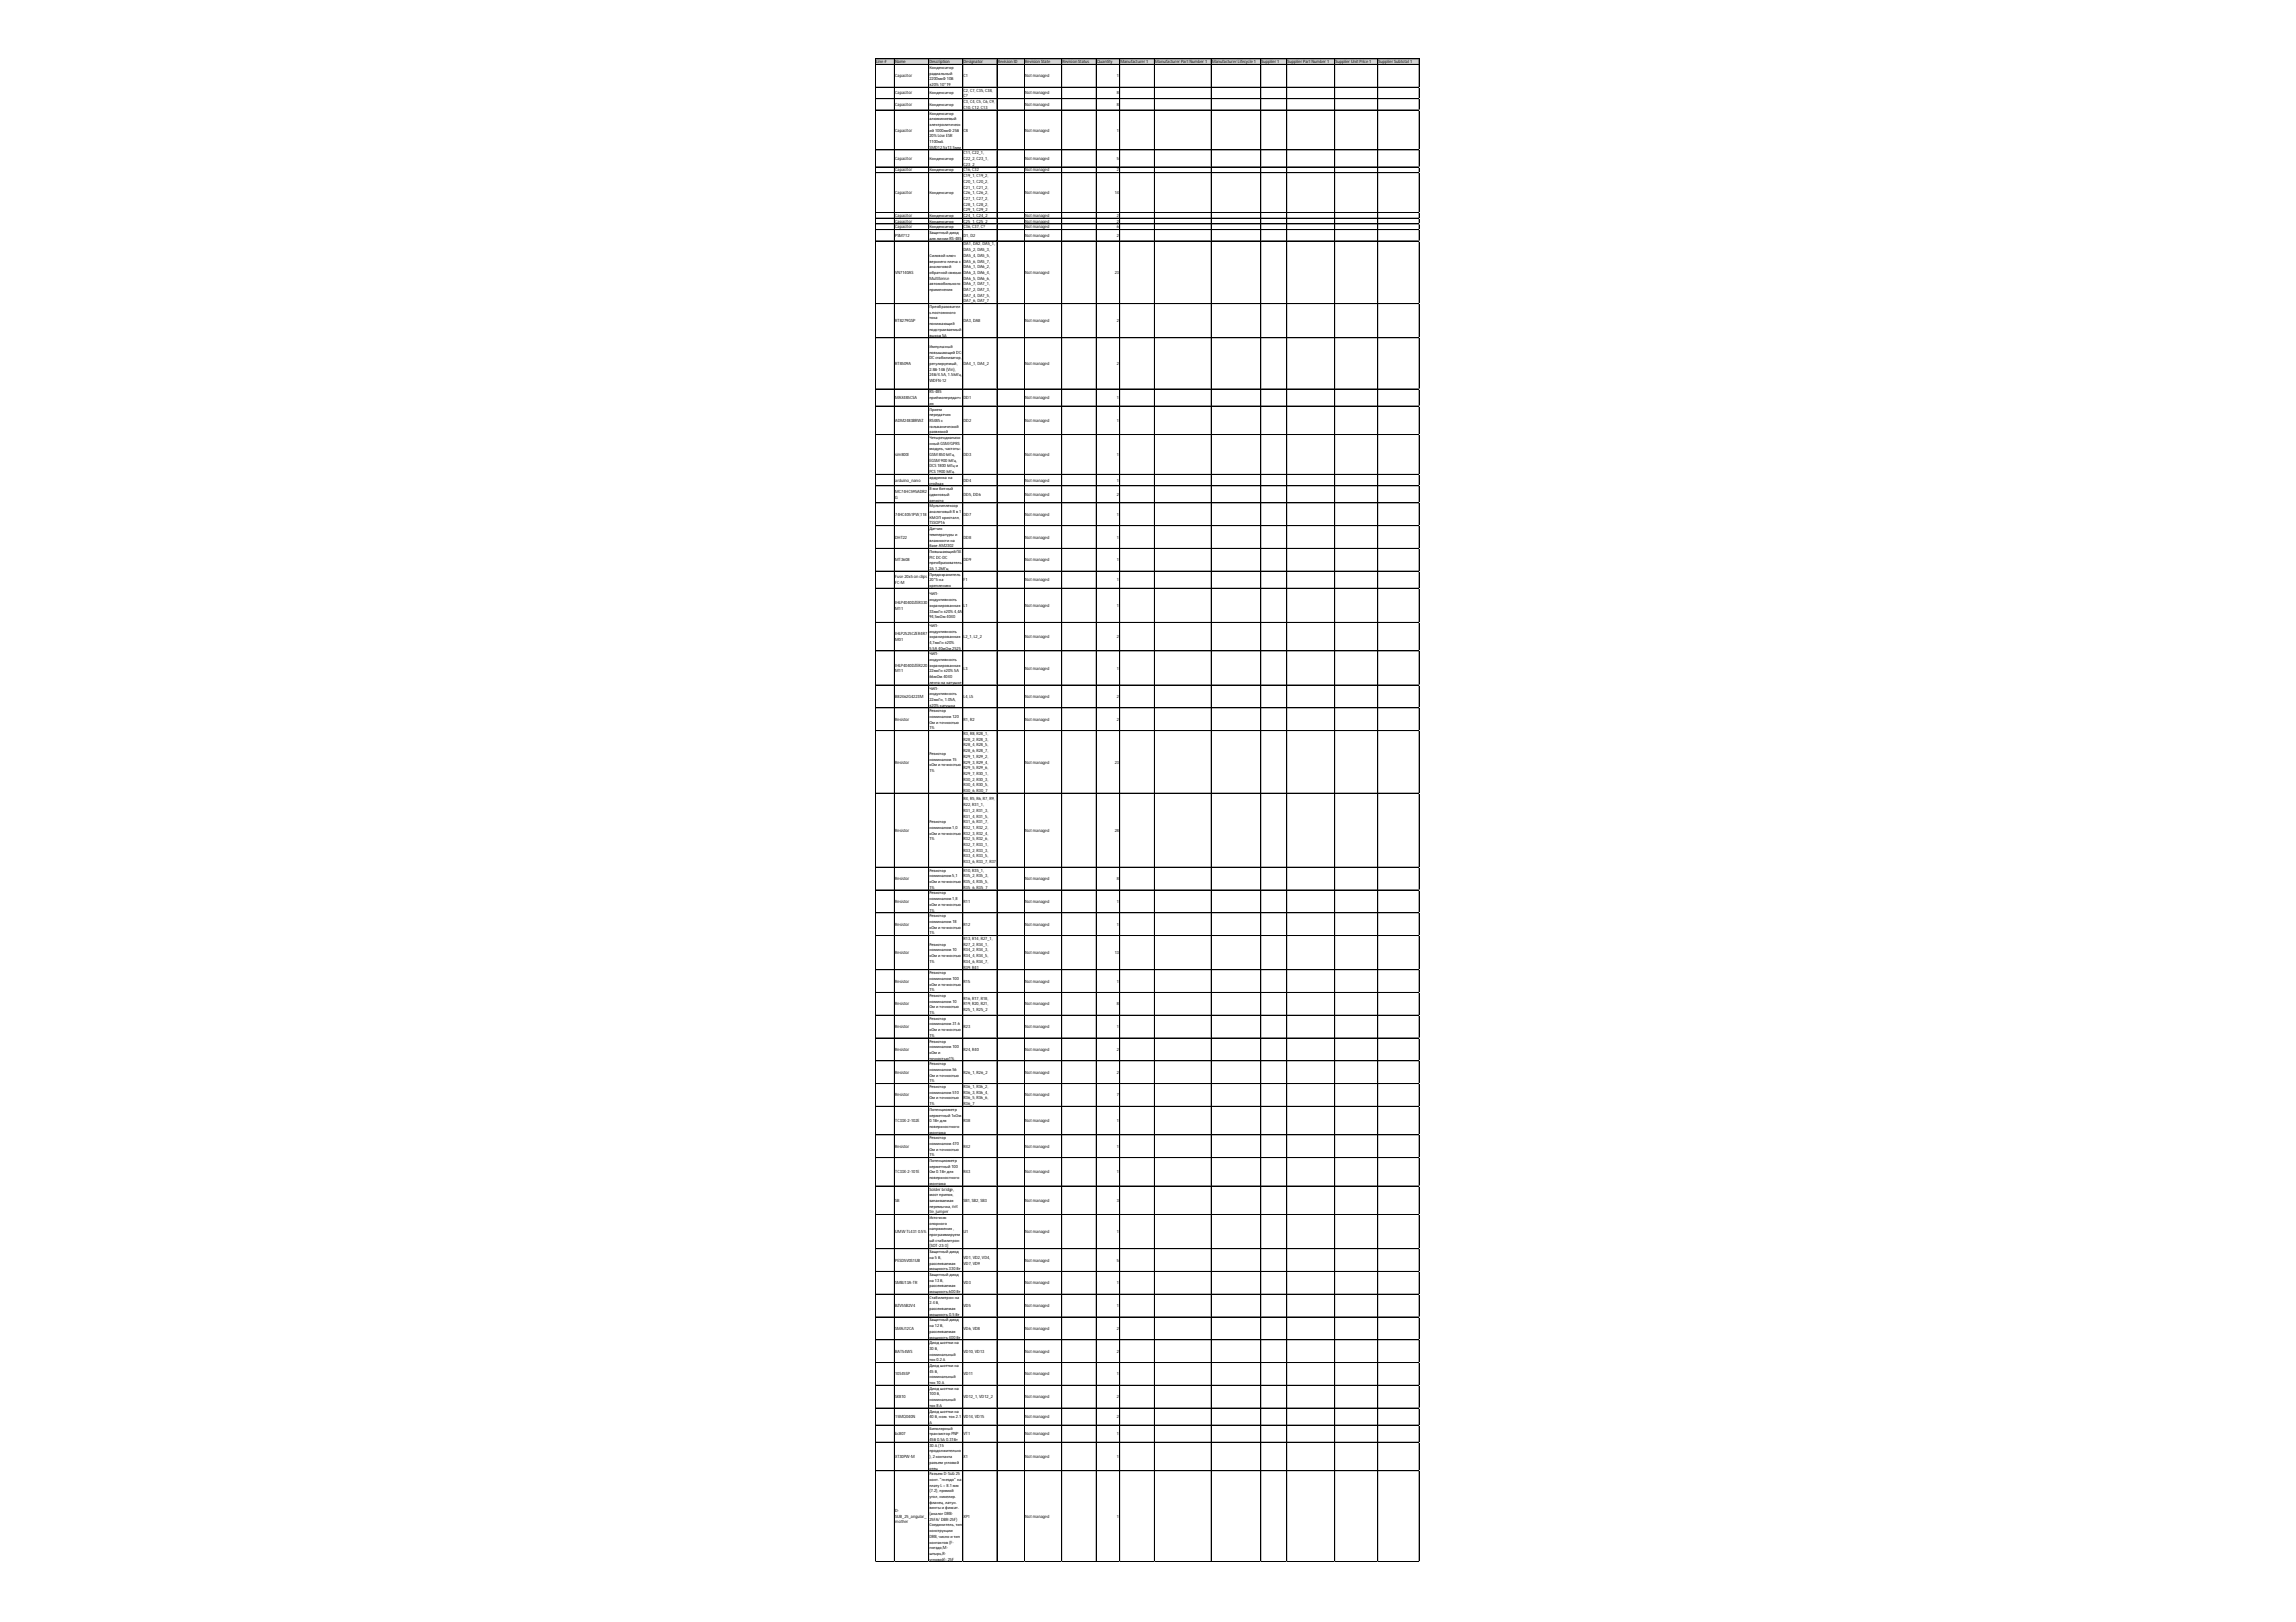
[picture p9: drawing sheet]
<svg xmlns="http://www.w3.org/2000/svg" width="297mm" height="210mm" viewBox="0 0 297 210" stroke-linecap="round" stroke-linejoin="round" font-family="sans-serif">
<defs><g id="words">
<g font-size=".6">
<text x="113.3" y="8.2">Line #</text>
<text x="115.8" y="8.2">Name</text>
<text x="115.8" y="10">Capacitor</text>
<text x="120.2" y="8.2">Description</text>
<text x="120.2" y="8.9">Конденсатор</text>
<text x="120.2" y="9.7">радиальный</text>
<text x="120.2" y="10.4">2200мкФ 10В</text>
<text x="120.2" y="11.1">±20%10*19</text>
<text x="124.7" y="8.2">Designator</text>
<text x="124.7" y="10">C1</text>
<text x="124.7" y="11.9">C2, C7, C35, C38,</text>
<text x="129.1" y="8.2">Revision ID</text>
<text x="132.6" y="8.2">Revision State</text>
<text x="132.6" y="10">Notmanaged</text>
<text x="137.4" y="8.2">Revision Status</text>
<text x="141.9" y="8.2">Quantity</text>
<text x="144.5" y="10">1</text>
<text x="145" y="8.2">Manufacturer1</text>
<text x="149.5" y="8.2">ManufacturerPartNumber1</text>
<text x="156.8" y="8.2">ManufacturerLifecycle 1</text>
<text x="163.2" y="8.2">Supplier1</text>
<text x="166.6" y="8.2">SupplierPartNumber1</text>
<text x="172.8" y="8.2">SupplierUnitPrice 1</text>
<text x="178.3" y="8.2">SupplierSubtotal 1</text>
<text x="115.8" y="12.2">Capacitor</text>
<text x="115.8" y="13.7">Capacitor</text>
<text x="115.8" y="17">Capacitor</text>
<text x="120.2" y="12.2">Конденсатор</text>
<text x="120.2" y="13.7">Конденсатор</text>
<text x="120.2" y="14.8">Конденсатор</text>
<text x="120.2" y="15.6">алюминиевый</text>
<text x="120.2" y="16.3">электролитическ</text>
<text x="120.2" y="17">ий 1000мкФ 25В</text>
<text x="120.2" y="17.8">20%LowESR</text>
<text x="124.7" y="12.6">C?</text>
<text x="124.7" y="13.3">C3, C4, C5, C6, C9,</text>
<text x="124.7" y="14.1">C10, C12, C13</text>
<text x="124.7" y="17">C8</text>
<text x="132.6" y="12.2">Notmanaged</text>
<text x="132.6" y="13.7">Notmanaged</text>
<text x="132.6" y="17">Notmanaged</text>
<text x="144.5" y="12.2">8</text>
<text x="144.5" y="13.7">8</text>
<text x="144.5" y="17">1</text>
<text x="115.8" y="20.7">Capacitor</text>
<text x="115.8" y="22.2">Capacitor</text>
<text x="120.2" y="18.5">1100мА</text>
<text x="120.2" y="19.2">SMD12.5x13.5мм</text>
<text x="120.2" y="20.7">Конденсатор</text>
<text x="120.2" y="22.2">Конденсатор</text>
<text x="124.7" y="20">C11, C22_1,</text>
<text x="124.7" y="20.7">C22_2, C23_1,</text>
<text x="124.7" y="21.5">C23_2</text>
<text x="124.7" y="22.2">C16, C32</text>
<text x="124.7" y="22.9">C19_1, C19_2,</text>
<text x="124.7" y="23.7">C20_1, C20_2,</text>
<text x="132.6" y="20.7">Notmanaged</text>
<text x="132.6" y="22.2">Notmanaged</text>
<text x="144.5" y="20.7">5</text>
<text x="144.5" y="22.2">2</text>
<text x="115.8" y="25.1">Capacitor</text>
<text x="115.8" y="28.1">Capacitor</text>
<text x="115.8" y="28.8">Capacitor</text>
<text x="115.8" y="29.6">Capacitor</text>
<text x="120.2" y="25.1">Конденсатор</text>
<text x="120.2" y="28.1">Конденсатор</text>
<text x="120.2" y="28.8">Конденсатор</text>
<text x="120.2" y="29.6">Конденсатор</text>
<text x="124.7" y="24.4">C21_1, C21_2,</text>
<text x="124.7" y="25.1">C26_1, C26_2,</text>
<text x="124.7" y="25.9">C27_1, C27_2,</text>
<text x="124.7" y="26.6">C28_1, C28_2,</text>
<text x="124.7" y="27.3">C29_1, C29_2</text>
<text x="124.7" y="28.1">C24_1, C24_2</text>
<text x="124.7" y="28.8">C25_1, C25_2</text>
<text x="124.7" y="29.6">C36, C37, C?</text>
<text x="132.6" y="25.1">Notmanaged</text>
<text x="132.6" y="28.1">Notmanaged</text>
<text x="132.6" y="28.8">Notmanaged</text>
<text x="132.6" y="29.6">Notmanaged</text>
<text x="144.2" y="25.1">14</text>
<text x="144.5" y="28.1">2</text>
<text x="144.5" y="28.8">2</text>
<text x="144.5" y="29.6">6</text>
<text x="115.8" y="30.6">PSM712</text>
<text x="115.8" y="35.4">VN7140AS</text>
<text x="120.2" y="30.3">Защитный диод</text>
<text x="120.2" y="31">для линии RS-485</text>
<text x="120.2" y="33.2">Силовой ключ</text>
<text x="120.2" y="34">верхнего плеча с</text>
<text x="120.2" y="34.7">аналоговой</text>
<text x="120.2" y="35.4">обратной связью</text>
<text x="124.7" y="30.6">D1, D2</text>
<text x="124.7" y="31.8">DA1, DA2, DA5_1,</text>
<text x="124.7" y="32.5">DA5_2, DA5_3,</text>
<text x="124.7" y="33.2">DA5_4, DA5_5,</text>
<text x="124.7" y="34">DA5_6, DA5_7,</text>
<text x="124.7" y="34.7">DA6_1, DA6_2,</text>
<text x="124.7" y="35.4">DA6_3, DA6_4,</text>
<text x="132.6" y="30.6">Notmanaged</text>
<text x="132.6" y="35.4">Notmanaged</text>
<text x="144.2" y="35.4">23</text>
<text x="144.5" y="30.6">2</text>
<text x="115.8" y="41.7">RT8279GSP</text>
<text x="120.2" y="36.2">MultiSense</text>
<text x="120.2" y="36.9">автомобильного</text>
<text x="120.2" y="37.7">применения</text>
<text x="120.2" y="39.9">Преобразовател</text>
<text x="120.2" y="40.6">ь постоянного</text>
<text x="120.2" y="41.3">тока</text>
<text x="124.7" y="36.2">DA6_5, DA6_6,</text>
<text x="124.7" y="36.9">DA6_7, DA7_1,</text>
<text x="124.7" y="37.7">DA7_2, DA7_3,</text>
<text x="124.7" y="38.4">DA7_4, DA7_5,</text>
<text x="124.7" y="39.1">DA7_6, DA7_7</text>
<text x="124.7" y="41.7">DA3, DA8</text>
<text x="132.6" y="41.7">Notmanaged</text>
<text x="144.5" y="41.7">2</text>
<text x="115.8" y="47.2">RT8509A</text>
<text x="120.2" y="42.1">понижающий</text>
<text x="120.2" y="42.8">подстраиваемый</text>
<text x="120.2" y="43.6">выход 5А</text>
<text x="120.2" y="45">Импульсный</text>
<text x="120.2" y="45.8">повышающий DC-</text>
<text x="120.2" y="46.5">DCстабилизатор,</text>
<text x="120.2" y="47.2">регулируемый,</text>
<text x="120.2" y="48">2.8В-14В (Vin),</text>
<text x="124.7" y="47.2">DA4_1, DA4_2</text>
<text x="132.6" y="47.2">Notmanaged</text>
<text x="144.5" y="47.2">2</text>
<text x="115.8" y="51.7">MAX485CSA</text>
<text x="120.2" y="48.7">24В/4.5A, 1.5МГц,</text>
<text x="120.2" y="49.4">WDFN-12</text>
<text x="120.2" y="50.9">RS-485</text>
<text x="120.2" y="51.7">приёмопередатч</text>
<text x="120.2" y="52.4">ик</text>
<text x="120.2" y="53.1">Прием</text>
<text x="120.2" y="53.9">передатчик</text>
<text x="124.7" y="51.7">DD1</text>
<text x="132.6" y="51.7">Notmanaged</text>
<text x="144.5" y="51.7">1</text>
<text x="115.8" y="54.6">ADM2483BRWZ</text>
<text x="115.8" y="59">sim800l</text>
<text x="120.2" y="54.6">RS485с</text>
<text x="120.2" y="55.3">гальванической</text>
<text x="120.2" y="56.1">развязкой</text>
<text x="120.2" y="56.8">Четырехдиапазо</text>
<text x="120.2" y="57.6">нный GSM/GPRS</text>
<text x="120.2" y="58.3">модуль, частоты:</text>
<text x="120.2" y="59">GSM 850МГц,</text>
<text x="120.2" y="59.8">EGSM 900МГц,</text>
<text x="124.7" y="54.6">DD2</text>
<text x="124.7" y="59">DD3</text>
<text x="132.6" y="54.6">Notmanaged</text>
<text x="132.6" y="59">Notmanaged</text>
<text x="144.5" y="54.6">1</text>
<text x="144.5" y="59">1</text>
<text x="115.8" y="62.3">arduino_nano</text>
<text x="115.8" y="63.8">MC74HC595ADR2</text>
<text x="115.8" y="64.5">G</text>
<text x="120.2" y="60.5">DCS 1800МГц и</text>
<text x="120.2" y="61.2">PCS 1900МГц.</text>
<text x="120.2" y="62">ардуинка на</text>
<text x="120.2" y="62.7">стойках</text>
<text x="120.2" y="63.4">8-ми битный</text>
<text x="120.2" y="64.2">сдвиговый</text>
<text x="120.2" y="64.9">регистр</text>
<text x="120.2" y="65.7">Мультиплексор</text>
<text x="124.7" y="62.3">DD4</text>
<text x="124.7" y="64.2">DD5, DD6</text>
<text x="132.6" y="62.3">Notmanaged</text>
<text x="132.6" y="64.2">Notmanaged</text>
<text x="144.5" y="62.3">1</text>
<text x="144.5" y="64.2">2</text>
<text x="115.8" y="66.7">74HC4051PW,118</text>
<text x="115.8" y="69.7">DHT22</text>
<text x="120.2" y="66.4">аналоговый 8в 1</text>
<text x="120.2" y="67.1">КМОП кристалл,</text>
<text x="120.2" y="67.9">TSSOP16</text>
<text x="120.2" y="68.6">Датчик</text>
<text x="120.2" y="69.3">температуры и</text>
<text x="120.2" y="70.1">влажности на</text>
<text x="120.2" y="70.8">базе AM2302</text>
<text x="120.2" y="71.6">Повышающий/SE</text>
<text x="124.7" y="66.7">DD7</text>
<text x="124.7" y="69.7">DD8</text>
<text x="132.6" y="66.7">Notmanaged</text>
<text x="132.6" y="69.7">Notmanaged</text>
<text x="144.5" y="66.7">1</text>
<text x="144.5" y="69.7">1</text>
<text x="115.8" y="72.6">MT3608</text>
<text x="115.8" y="74.9">Fuse 20x5 on clips</text>
<text x="115.8" y="75.6">FC-M</text>
<text x="120.2" y="72.3">PICDC-DC</text>
<text x="120.2" y="73">преобразователь</text>
<text x="120.2" y="73.8">2А 1.2МГц</text>
<text x="120.2" y="74.5">Предохранитель</text>
<text x="120.2" y="75.2">20*5на</text>
<text x="120.2" y="76">креплениях</text>
<text x="120.2" y="77.1">ЧИП-</text>
<text x="120.2" y="77.8">индуктивность</text>
<text x="124.7" y="72.6">DD9</text>
<text x="124.7" y="75.2">F1</text>
<text x="132.6" y="72.6">Notmanaged</text>
<text x="132.6" y="75.2">Notmanaged</text>
<text x="144.5" y="72.6">1</text>
<text x="144.5" y="75.2">1</text>
<text x="115.8" y="78.2">IHLP4040DZER330</text>
<text x="115.8" y="78.9">M11</text>
<text x="115.8" y="82.2">IHLP2525CZER4R7</text>
<text x="115.8" y="83">M01</text>
<text x="120.2" y="78.5">экранированная</text>
<text x="120.2" y="79.3">33мкГн ±20%4,4A</text>
<text x="120.2" y="80">94,5мОм 4040</text>
<text x="120.2" y="81.1">ЧИП-</text>
<text x="120.2" y="81.9">индуктивность</text>
<text x="120.2" y="82.6">экранированная</text>
<text x="120.2" y="83.3">4,7мкГн ±20%</text>
<text x="124.7" y="78.5">L1</text>
<text x="124.7" y="82.6">L2_1, L2_2</text>
<text x="132.6" y="78.5">Notmanaged</text>
<text x="132.6" y="82.6">Notmanaged</text>
<text x="144.5" y="78.5">1</text>
<text x="144.5" y="82.6">2</text>
<text x="115.8" y="86.3">IHLP4040DZER220</text>
<text x="115.8" y="87">M11</text>
<text x="120.2" y="84.1">5,5A 40мОм 2525</text>
<text x="120.2" y="84.8">ЧИП-</text>
<text x="120.2" y="85.5">индуктивность</text>
<text x="120.2" y="86.3">экранированная</text>
<text x="120.2" y="87">22мкГн ±20%5A</text>
<text x="120.2" y="87.8">66мОм 4040</text>
<text x="120.2" y="88.5">лента на катушке</text>
<text x="120.2" y="89.2">ЧИП-</text>
<text x="120.2" y="90">индуктивность</text>
<text x="124.7" y="86.6">L3</text>
<text x="132.6" y="86.6">Notmanaged</text>
<text x="144.5" y="86.6">1</text>
<text x="115.8" y="90.3">B82462G4223M</text>
<text x="115.8" y="93.3">Resistor</text>
<text x="120.2" y="90.7">22мкГн, 1.05A,</text>
<text x="120.2" y="91.4">±20%катушка</text>
<text x="120.2" y="92.2">Резистор</text>
<text x="120.2" y="92.9">номиналом 120</text>
<text x="120.2" y="93.7">Ом и точностью</text>
<text x="120.2" y="94.4">1%</text>
<text x="124.7" y="90.3">L4, L5</text>
<text x="124.7" y="93.3">R1, R2</text>
<text x="124.7" y="95.1">R3, R8, R28_1,</text>
<text x="124.7" y="95.9">R28_2, R28_3,</text>
<text x="132.6" y="90.3">Notmanaged</text>
<text x="132.6" y="93.3">Notmanaged</text>
<text x="144.5" y="90.3">2</text>
<text x="144.5" y="93.3">2</text>
<text x="115.8" y="98.8">Resistor</text>
<text x="120.2" y="97.7">Резистор</text>
<text x="120.2" y="98.4">номиналом 15</text>
<text x="120.2" y="99.2">кОм и точностью</text>
<text x="120.2" y="99.9">1%</text>
<text x="124.7" y="96.6">R28_4, R28_5,</text>
<text x="124.7" y="97.3">R28_6, R28_7,</text>
<text x="124.7" y="98.1">R29_1, R29_2,</text>
<text x="124.7" y="98.8">R29_3, R29_4,</text>
<text x="124.7" y="99.5">R29_5, R29_6,</text>
<text x="124.7" y="100.3">R29_7, R30_1,</text>
<text x="124.7" y="101">R30_2, R30_3,</text>
<text x="124.7" y="101.8">R30_4, R30_5,</text>
<text x="132.6" y="98.8">Notmanaged</text>
<text x="144.2" y="98.8">23</text>
<text x="115.8" y="107.7">Resistor</text>
<text x="120.2" y="106.5">Резистор</text>
<text x="120.2" y="107.3">номиналом 1,0</text>
<text x="124.7" y="102.5">R30_6, R30_7</text>
<text x="124.7" y="103.6">R4, R5, R6, R7, R9,</text>
<text x="124.7" y="104.3">R22, R31_1,</text>
<text x="124.7" y="105.1">R31_2, R31_3,</text>
<text x="124.7" y="105.8">R31_4, R31_5,</text>
<text x="124.7" y="106.5">R31_6, R31_7,</text>
<text x="124.7" y="107.3">R32_1, R32_2,</text>
<text x="132.6" y="107.7">Notmanaged</text>
<text x="144.2" y="107.7">28</text>
<text x="115.8" y="113.9">Resistor</text>
<text x="120.2" y="108">кОм и точностью</text>
<text x="120.2" y="108.7">1%</text>
<text x="120.2" y="112.8">Резистор</text>
<text x="120.2" y="113.5">номиналом 5,1</text>
<text x="124.7" y="108">R32_3, R32_4,</text>
<text x="124.7" y="108.7">R32_5, R32_6,</text>
<text x="124.7" y="109.5">R32_7, R33_1,</text>
<text x="124.7" y="110.2">R33_2, R33_3,</text>
<text x="124.7" y="111">R33_4, R33_5,</text>
<text x="124.7" y="111.7">R33_6, R33_7, R37</text>
<text x="124.7" y="112.8">R10, R35_1,</text>
<text x="124.7" y="113.5">R35_2, R35_3,</text>
<text x="132.6" y="113.9">Notmanaged</text>
<text x="144.5" y="113.9">8</text>
<text x="115.8" y="116.8">Resistor</text>
<text x="115.8" y="119.8">Resistor</text>
<text x="120.2" y="114.3">кОм и точностью</text>
<text x="120.2" y="115">1%</text>
<text x="120.2" y="115.8">Резистор</text>
<text x="120.2" y="116.5">номиналом 1,8</text>
<text x="120.2" y="117.2">кОм и точностью</text>
<text x="120.2" y="118">1%</text>
<text x="120.2" y="118.7">Резистор</text>
<text x="120.2" y="119.4">номиналом 18</text>
<text x="124.7" y="114.3">R35_4, R35_5,</text>
<text x="124.7" y="115">R35_6, R35_7</text>
<text x="124.7" y="116.8">R11</text>
<text x="124.7" y="119.8">R12</text>
<text x="132.6" y="116.8">Notmanaged</text>
<text x="132.6" y="119.8">Notmanaged</text>
<text x="144.5" y="116.8">1</text>
<text x="144.5" y="119.8">1</text>
<text x="115.8" y="123.5">Resistor</text>
<text x="120.2" y="120.2">кОм и точностью</text>
<text x="120.2" y="120.9">1%</text>
<text x="120.2" y="122.4">Резистор</text>
<text x="120.2" y="123.1">номиналом 10</text>
<text x="120.2" y="123.9">кОм и точностью</text>
<text x="120.2" y="124.6">1%</text>
<text x="124.7" y="121.6">R13, R14, R27_1,</text>
<text x="124.7" y="122.4">R27_2, R34_1,</text>
<text x="124.7" y="123.1">R34_2, R34_3,</text>
<text x="124.7" y="123.9">R34_4, R34_5,</text>
<text x="124.7" y="124.6">R34_6, R34_7,</text>
<text x="124.7" y="125.3">R39, R41</text>
<text x="132.6" y="123.5">Notmanaged</text>
<text x="144.2" y="123.5">13</text>
<text x="115.8" y="127.2">Resistor</text>
<text x="115.8" y="130.1">Resistor</text>
<text x="120.2" y="126.1">Резистор</text>
<text x="120.2" y="126.8">номиналом 100</text>
<text x="120.2" y="127.5">кОм и точностью</text>
<text x="120.2" y="128.3">1%</text>
<text x="120.2" y="129">Резистор</text>
<text x="120.2" y="129.8">номиналом 10</text>
<text x="120.2" y="130.5">Ом и точностью</text>
<text x="120.2" y="131.2">1%</text>
<text x="120.2" y="132">Резистор</text>
<text x="124.7" y="127.2">R15</text>
<text x="124.7" y="129.4">R16, R17, R18,</text>
<text x="124.7" y="130.1">R19, R20, R21,</text>
<text x="124.7" y="130.8">R25_1, R25_2</text>
<text x="132.6" y="127.2">Notmanaged</text>
<text x="132.6" y="130.1">Notmanaged</text>
<text x="144.5" y="127.2">1</text>
<text x="144.5" y="130.1">8</text>
<text x="115.8" y="133.1">Resistor</text>
<text x="115.8" y="136">Resistor</text>
<text x="120.2" y="132.7">номиналом 31.6</text>
<text x="120.2" y="133.4">кОм и точностью</text>
<text x="120.2" y="134.2">1%</text>
<text x="120.2" y="134.9">Резистор</text>
<text x="120.2" y="135.6">номиналом 100</text>
<text x="120.2" y="136.4">кОм и</text>
<text x="120.2" y="137.1">точностью1%</text>
<text x="120.2" y="137.9">Резистор</text>
<text x="124.7" y="133.1">R23</text>
<text x="124.7" y="136">R24, R40</text>
<text x="132.6" y="133.1">Notmanaged</text>
<text x="132.6" y="136">Notmanaged</text>
<text x="144.5" y="133.1">1</text>
<text x="144.5" y="136">2</text>
<text x="115.8" y="139">Resistor</text>
<text x="115.8" y="141.9">Resistor</text>
<text x="120.2" y="138.6">номиналом 56</text>
<text x="120.2" y="139.3">Ом и точностью</text>
<text x="120.2" y="140.1">1%</text>
<text x="120.2" y="140.8">Резистор</text>
<text x="120.2" y="141.5">номиналом 510</text>
<text x="120.2" y="142.3">Ом и точностью</text>
<text x="120.2" y="143">1%</text>
<text x="120.2" y="143.8">Потенциометр</text>
<text x="124.7" y="139">R26_1, R26_2</text>
<text x="124.7" y="140.8">R36_1, R36_2,</text>
<text x="124.7" y="141.5">R36_3, R36_4,</text>
<text x="124.7" y="142.3">R36_5, R36_6,</text>
<text x="124.7" y="143">R36_7</text>
<text x="132.6" y="139">Notmanaged</text>
<text x="132.6" y="141.9">Notmanaged</text>
<text x="144.5" y="139">2</text>
<text x="144.5" y="141.9">7</text>
<text x="115.8" y="145.2">TC33X-2-102E</text>
<text x="115.8" y="148.5">Resistor</text>
<text x="120.2" y="144.5">керметный 1кОм</text>
<text x="120.2" y="145.2">0.1Вт для</text>
<text x="120.2" y="146">поверхностного</text>
<text x="120.2" y="146.7">монтажа</text>
<text x="120.2" y="147.4">Резистор</text>
<text x="120.2" y="148.2">номиналом 470</text>
<text x="120.2" y="148.9">Ом и точностью</text>
<text x="120.2" y="149.6">1%</text>
<text x="124.7" y="145.2">R38</text>
<text x="124.7" y="148.5">R42</text>
<text x="132.6" y="145.2">Notmanaged</text>
<text x="132.6" y="148.5">Notmanaged</text>
<text x="144.5" y="145.2">1</text>
<text x="144.5" y="148.5">1</text>
<text x="115.8" y="151.9">TC33X-2-101E</text>
<text x="115.8" y="155.5">SB</text>
<text x="120.2" y="150.4">Потенциометр</text>
<text x="120.2" y="151.1">керметный 100</text>
<text x="120.2" y="151.9">Ом 0.1Вт для</text>
<text x="120.2" y="152.6">поверхностного</text>
<text x="120.2" y="153.3">монтажа</text>
<text x="120.2" y="154.1">Solder bridge,</text>
<text x="120.2" y="154.8">мост припоя,</text>
<text x="120.2" y="155.5">запаиваемая</text>
<text x="124.7" y="151.9">R43</text>
<text x="124.7" y="155.5">SB1, SB2, SB3</text>
<text x="132.6" y="151.9">Notmanaged</text>
<text x="132.6" y="155.5">Notmanaged</text>
<text x="144.5" y="151.9">1</text>
<text x="144.5" y="155.5">3</text>
<text x="115.8" y="159.6">UMWTL431 0.5%</text>
<text x="120.2" y="156.3">перемычка, net</text>
<text x="120.2" y="157">tie, jumper</text>
<text x="120.2" y="157.8">Источник</text>
<text x="120.2" y="158.5">опорного</text>
<text x="120.2" y="159.2">напряжения ,</text>
<text x="120.2" y="160">программируем</text>
<text x="120.2" y="160.7">ый стабилитрон</text>
<text x="120.2" y="161.4">[SOT-23-3]</text>
<text x="124.7" y="159.6">U1</text>
<text x="132.6" y="159.6">Notmanaged</text>
<text x="144.5" y="159.6">1</text>
<text x="115.8" y="163.3">PESD5V0S1UB</text>
<text x="115.8" y="166.2">SMBJ13A-TR</text>
<text x="120.2" y="162.2">Защитный диод</text>
<text x="120.2" y="162.9">на 5В,</text>
<text x="120.2" y="163.6">рассеиваемая</text>
<text x="120.2" y="164.4">мощность 330Вт</text>
<text x="120.2" y="165.1">Защитный диод</text>
<text x="120.2" y="165.9">на 13В,</text>
<text x="120.2" y="166.6">рассеиваемая</text>
<text x="120.2" y="167.3">мощность 600Вт</text>
<text x="124.7" y="162.9">VD1, VD2, VD4,</text>
<text x="124.7" y="163.6">VD7, VD9</text>
<text x="124.7" y="166.2">VD3</text>
<text x="132.6" y="163.3">Notmanaged</text>
<text x="132.6" y="166.2">Notmanaged</text>
<text x="144.5" y="163.3">5</text>
<text x="144.5" y="166.2">1</text>
<text x="115.8" y="169.2">BZV55B2V4</text>
<text x="115.8" y="172.1">SMAJ12CA</text>
<text x="120.2" y="168.1">Стабилитрон на</text>
<text x="120.2" y="168.8">2.4В,</text>
<text x="120.2" y="169.5">рассеиваемая</text>
<text x="120.2" y="170.3">мощность 0.5Вт</text>
<text x="120.2" y="171">Защитный диод</text>
<text x="120.2" y="171.7">на 12В,</text>
<text x="120.2" y="172.5">рассеиваемая</text>
<text x="120.2" y="173.2">мощность 400Вт</text>
<text x="120.2" y="174">Диод шоттки на</text>
<text x="124.7" y="169.2">VD5</text>
<text x="124.7" y="172.1">VD6, VD8</text>
<text x="132.6" y="169.2">Notmanaged</text>
<text x="132.6" y="172.1">Notmanaged</text>
<text x="144.5" y="169.2">1</text>
<text x="144.5" y="172.1">2</text>
<text x="115.8" y="175.1">BAT54WS</text>
<text x="115.8" y="178">10S45SP</text>
<text x="120.2" y="174.7">30В,</text>
<text x="120.2" y="175.4">номинальный</text>
<text x="120.2" y="176.2">ток 0.2А</text>
<text x="120.2" y="176.9">Диод шоттки на</text>
<text x="120.2" y="177.6">45В,</text>
<text x="120.2" y="178.4">номинальный</text>
<text x="120.2" y="179.1">ток 10А</text>
<text x="120.2" y="179.9">Диод шоттки на</text>
<text x="124.7" y="175.1">VD10, VD13</text>
<text x="124.7" y="178">VD11</text>
<text x="132.6" y="175.1">Notmanaged</text>
<text x="132.6" y="178">Notmanaged</text>
<text x="144.5" y="175.1">2</text>
<text x="144.5" y="178">1</text>
<text x="115.8" y="180.9">SK810</text>
<text x="115.8" y="183.5">15MQ040N</text>
<text x="115.8" y="185.7">bc807</text>
<text x="120.2" y="180.6">100В,</text>
<text x="120.2" y="181.3">номинальный</text>
<text x="120.2" y="182.1">ток 8А</text>
<text x="120.2" y="182.8">Диод шоттки на</text>
<text x="120.2" y="183.5">40В, ном. ток 2.1</text>
<text x="120.2" y="184.3">А</text>
<text x="120.2" y="185">Биполярный</text>
<text x="120.2" y="185.7">транзистор PNP</text>
<text x="124.7" y="180.9">VD12_1, VD12_2</text>
<text x="124.7" y="183.5">VD14, VD15</text>
<text x="124.7" y="185.7">VT1</text>
<text x="132.6" y="180.9">Notmanaged</text>
<text x="132.6" y="183.5">Notmanaged</text>
<text x="132.6" y="185.7">Notmanaged</text>
<text x="144.5" y="180.9">2</text>
<text x="144.5" y="183.5">2</text>
<text x="144.5" y="185.7">1</text>
<text x="115.8" y="188.7">XT30PW-M</text>
<text x="120.2" y="186.5">45В 0.5А 0.31Вт</text>
<text x="120.2" y="187.2">30А (15</text>
<text x="120.2" y="188">продолжительно</text>
<text x="120.2" y="188.7">), 2контакта</text>
<text x="120.2" y="189.4">разъем угловой</text>
<text x="120.2" y="190.2">отец</text>
<text x="120.2" y="190.9">Разъем D-Sub 25</text>
<text x="120.2" y="191.6">конт. &quot;гнездо&quot; на</text>
<text x="124.7" y="188.7">X1</text>
<text x="132.6" y="188.7">Notmanaged</text>
<text x="144.5" y="188.7">1</text>
<text x="115.8" y="195.7">D-</text>
<text x="115.8" y="196.4">SUB_25_angular_</text>
<text x="115.8" y="197.2">mother</text>
<text x="120.2" y="192.4">плату L= 8.1 мм</text>
<text x="120.2" y="193.1">(7.2), прямой</text>
<text x="120.2" y="193.9">угол, никелир.</text>
<text x="120.2" y="194.6">фланец, латун.</text>
<text x="120.2" y="195.3">винты и фиксат.</text>
<text x="120.2" y="196.1">(аналог DRB-</text>
<text x="120.2" y="196.8">25FA/DBR-25F)</text>
<text x="120.2" y="197.5">Соединитель, тип</text>
<text x="124.7" y="196.4">XP1</text>
<text x="132.6" y="196.4">Notmanaged</text>
<text x="144.5" y="196.4">1</text>
<text x="120.2" y="198.3">конструкции</text>
<text x="120.2" y="199">DRB, число и тип</text>
<text x="120.2" y="199.7">контактов (F-</text>
<text x="120.2" y="200.5">гнездо,M-</text>
<text x="120.2" y="201.2">штырь,R-</text>
<text x="120.2" y="202">угловой): 25F</text>
</g>
</g></defs>
<path d="M113.2 7.6h70.5v.8h-70.5z" fill="#d3d3d3"/>
<g fill="none" stroke="#000" stroke-width=".13">
<path d="M113.2 7.6v194.5M113.3 7.6h70.3v194.5M113.3 8.3h70.3M113.3 11.3h70.3M113.3 12.8h70.3M113.3 14.2h70.3M113.3 19.4h70.3M115.7 7.6v194.5M120.1 7.6v194.5M124.6 7.6v194.5M129 7.6v194.5M132.5 7.6l.1 194.5"/>
<path d="M137.3 7.6l.1 194.5M141.8 7.6v194.5M144.8 7.6l.1 194.5M149.3 7.6l.1 194.5M156.7 7.6v194.5M163.1 7.6v194.5M166.5 7.6v194.5M172.7 7.6v194.5M178.2 7.6v194.5M183.6 7.6h-70.3v194.5M113.3 21.6h70.3M113.3 22.3h70.3"/>
<path d="M113.3 27.5h70.3M113.3 28.2h70.3M113.3 29h70.3M113.3 29.7h70.3M113.3 31.2h70.3M113.3 39.3h70.3M113.3 43.7h70.3M113.3 50.3h70.3M113.3 50.4h70.3M113.3 52.5h70.3M113.3 56.2h70.3M113.3 61.4h70.3"/>
<path d="M113.3 62.9h70.3M113.3 65.1h70.3M113.3 68h70.3M113.3 71h70.3M113.3 73.9h70.3M113.3 76.1h70.3M113.3 80.5h70.3M113.3 80.6h70.3M113.3 84.2h70.3M113.3 88.6h70.3M113.3 91.6h70.3M113.3 94.5h70.3"/>
<path d="M113.3 94.6h70.3M113.3 102.6h70.3M113.3 112.2h70.3M113.3 115.2h70.3M113.3 118.1h70.3M113.3 121.1h70.3M113.3 125.5h70.3M113.3 128.4h70.3M113.3 131.4h70.3M113.3 134.3h70.3M113.3 137.3h70.3M113.3 140.2h70.3"/>
<path d="M113.3 143.2h70.3M113.3 146.9h70.3M113.3 149.8h70.3M113.3 153.5h70.3M113.3 157.2h70.3M113.3 161.6h70.3M113.3 164.5h70.3M113.3 167.5h70.3M113.3 170.4h70.3M113.3 173.4h70.3M113.3 176.3h70.3M113.3 179.3h70.3"/>
<path d="M113.3 182.2h70.3M113.3 184.4h70.3M113.3 186.6h70.3M113.3 190.3h70.3M113.3 202.1h70.3"/>
</g>
<path d="M113.2 202.1v.1" fill="none" stroke="#d4d4d4" stroke-width=".13"/>
<path d="M115.7 202.1v.1" fill="none" stroke="#d4d4d4" stroke-width=".13"/>
<path d="M120.1 202.1v.1" fill="none" stroke="#d4d4d4" stroke-width=".13"/>
<path d="M124.6 202.1v.1" fill="none" stroke="#d4d4d4" stroke-width=".13"/>
<path d="M129 202.1v.1" fill="none" stroke="#d4d4d4" stroke-width=".13"/>
<path d="M132.5 202.1v.1" fill="none" stroke="#d4d4d4" stroke-width=".13"/>
<path d="M137.3 202.1v.1" fill="none" stroke="#d4d4d4" stroke-width=".13"/>
<path d="M141.8 202.1v.1" fill="none" stroke="#d4d4d4" stroke-width=".13"/>
<path d="M144.8 202.1v.1" fill="none" stroke="#d4d4d4" stroke-width=".13"/>
<path d="M149.3 202.1v.1" fill="none" stroke="#d4d4d4" stroke-width=".13"/>
<path d="M156.7 202.1v.1" fill="none" stroke="#d4d4d4" stroke-width=".13"/>
<path d="M163.1 202.1v.1" fill="none" stroke="#d4d4d4" stroke-width=".13"/>
<path d="M166.5 202.1v.1" fill="none" stroke="#d4d4d4" stroke-width=".13"/>
<path d="M172.7 202.1v.1" fill="none" stroke="#d4d4d4" stroke-width=".13"/>
<path d="M178.2 202.1v.1" fill="none" stroke="#d4d4d4" stroke-width=".13"/>
<path d="M183.6 202.1v.1" fill="none" stroke="#d4d4d4" stroke-width=".13"/>
<path d="M183.6 11.3h.1" fill="none" stroke="#d4d4d4" stroke-width=".13"/>
<path d="M183.6 12.8h.1" fill="none" stroke="#d4d4d4" stroke-width=".13"/>
<path d="M183.6 14.2h.1" fill="none" stroke="#d4d4d4" stroke-width=".13"/>
<path d="M183.6 19.4h.1" fill="none" stroke="#d4d4d4" stroke-width=".13"/>
<path d="M183.6 21.6h.1" fill="none" stroke="#d4d4d4" stroke-width=".13"/>
<path d="M183.6 22.3h.1" fill="none" stroke="#d4d4d4" stroke-width=".13"/>
<path d="M183.6 27.5h.1" fill="none" stroke="#d4d4d4" stroke-width=".13"/>
<path d="M183.6 28.2h.1" fill="none" stroke="#d4d4d4" stroke-width=".13"/>
<path d="M183.6 29h.1" fill="none" stroke="#d4d4d4" stroke-width=".13"/>
<path d="M183.6 29.7h.1" fill="none" stroke="#d4d4d4" stroke-width=".13"/>
<path d="M183.6 31.2h.1" fill="none" stroke="#d4d4d4" stroke-width=".13"/>
<path d="M183.6 39.3h.1" fill="none" stroke="#d4d4d4" stroke-width=".13"/>
<path d="M183.6 43.7h.1" fill="none" stroke="#d4d4d4" stroke-width=".13"/>
<path d="M183.6 50.3h.1" fill="none" stroke="#d4d4d4" stroke-width=".13"/>
<path d="M183.6 52.5h.1" fill="none" stroke="#d4d4d4" stroke-width=".13"/>
<path d="M183.6 56.2h.1" fill="none" stroke="#d4d4d4" stroke-width=".13"/>
<path d="M183.6 61.4h.1" fill="none" stroke="#d4d4d4" stroke-width=".13"/>
<path d="M183.6 62.9h.1" fill="none" stroke="#d4d4d4" stroke-width=".13"/>
<path d="M183.6 65.1h.1" fill="none" stroke="#d4d4d4" stroke-width=".13"/>
<path d="M183.6 68h.1" fill="none" stroke="#d4d4d4" stroke-width=".13"/>
<path d="M183.6 71h.1" fill="none" stroke="#d4d4d4" stroke-width=".13"/>
<path d="M183.6 73.9h.1" fill="none" stroke="#d4d4d4" stroke-width=".13"/>
<path d="M183.6 76.1h.1" fill="none" stroke="#d4d4d4" stroke-width=".13"/>
<path d="M183.6 80.5h.1" fill="none" stroke="#d4d4d4" stroke-width=".13"/>
<path d="M183.6 84.2h.1" fill="none" stroke="#d4d4d4" stroke-width=".13"/>
<path d="M183.6 88.6h.1" fill="none" stroke="#d4d4d4" stroke-width=".13"/>
<path d="M183.6 91.6h.1" fill="none" stroke="#d4d4d4" stroke-width=".13"/>
<path d="M183.6 94.5h.1" fill="none" stroke="#d4d4d4" stroke-width=".13"/>
<path d="M183.6 102.6h.1" fill="none" stroke="#d4d4d4" stroke-width=".13"/>
<path d="M183.6 112.2h.1" fill="none" stroke="#d4d4d4" stroke-width=".13"/>
<path d="M183.6 115.2h.1" fill="none" stroke="#d4d4d4" stroke-width=".13"/>
<path d="M183.6 118.1h.1" fill="none" stroke="#d4d4d4" stroke-width=".13"/>
<path d="M183.6 121.1h.1" fill="none" stroke="#d4d4d4" stroke-width=".13"/>
<path d="M183.6 125.5h.1" fill="none" stroke="#d4d4d4" stroke-width=".13"/>
<path d="M183.6 128.4h.1" fill="none" stroke="#d4d4d4" stroke-width=".13"/>
<path d="M183.6 131.4h.1" fill="none" stroke="#d4d4d4" stroke-width=".13"/>
<path d="M183.6 134.3h.1" fill="none" stroke="#d4d4d4" stroke-width=".13"/>
<path d="M183.6 137.3h.1" fill="none" stroke="#d4d4d4" stroke-width=".13"/>
<path d="M183.6 140.2h.1" fill="none" stroke="#d4d4d4" stroke-width=".13"/>
<path d="M183.6 143.2h.1" fill="none" stroke="#d4d4d4" stroke-width=".13"/>
<path d="M183.6 146.9h.1" fill="none" stroke="#d4d4d4" stroke-width=".13"/>
<path d="M183.6 149.8h.1" fill="none" stroke="#d4d4d4" stroke-width=".13"/>
<path d="M183.6 153.5h.1" fill="none" stroke="#d4d4d4" stroke-width=".13"/>
<path d="M183.6 157.2h.1" fill="none" stroke="#d4d4d4" stroke-width=".13"/>
<path d="M183.6 161.6h.1" fill="none" stroke="#d4d4d4" stroke-width=".13"/>
<path d="M183.6 164.5h.1" fill="none" stroke="#d4d4d4" stroke-width=".13"/>
<path d="M183.6 167.5h.1" fill="none" stroke="#d4d4d4" stroke-width=".13"/>
<path d="M183.6 170.4h.1" fill="none" stroke="#d4d4d4" stroke-width=".13"/>
<path d="M183.6 173.4h.1" fill="none" stroke="#d4d4d4" stroke-width=".13"/>
<path d="M183.6 176.3h.1" fill="none" stroke="#d4d4d4" stroke-width=".13"/>
<path d="M183.6 179.3h.1" fill="none" stroke="#d4d4d4" stroke-width=".13"/>
<path d="M183.6 182.2h.1" fill="none" stroke="#d4d4d4" stroke-width=".13"/>
<path d="M183.6 184.4h.1" fill="none" stroke="#d4d4d4" stroke-width=".13"/>
<path d="M183.6 186.6h.1" fill="none" stroke="#d4d4d4" stroke-width=".13"/>
<path d="M183.6 190.3h.1" fill="none" stroke="#d4d4d4" stroke-width=".13"/>
<path d="M183.6 202.1h.1" fill="none" stroke="#d4d4d4" stroke-width=".13"/>
<use href="#words"/>
</svg>
